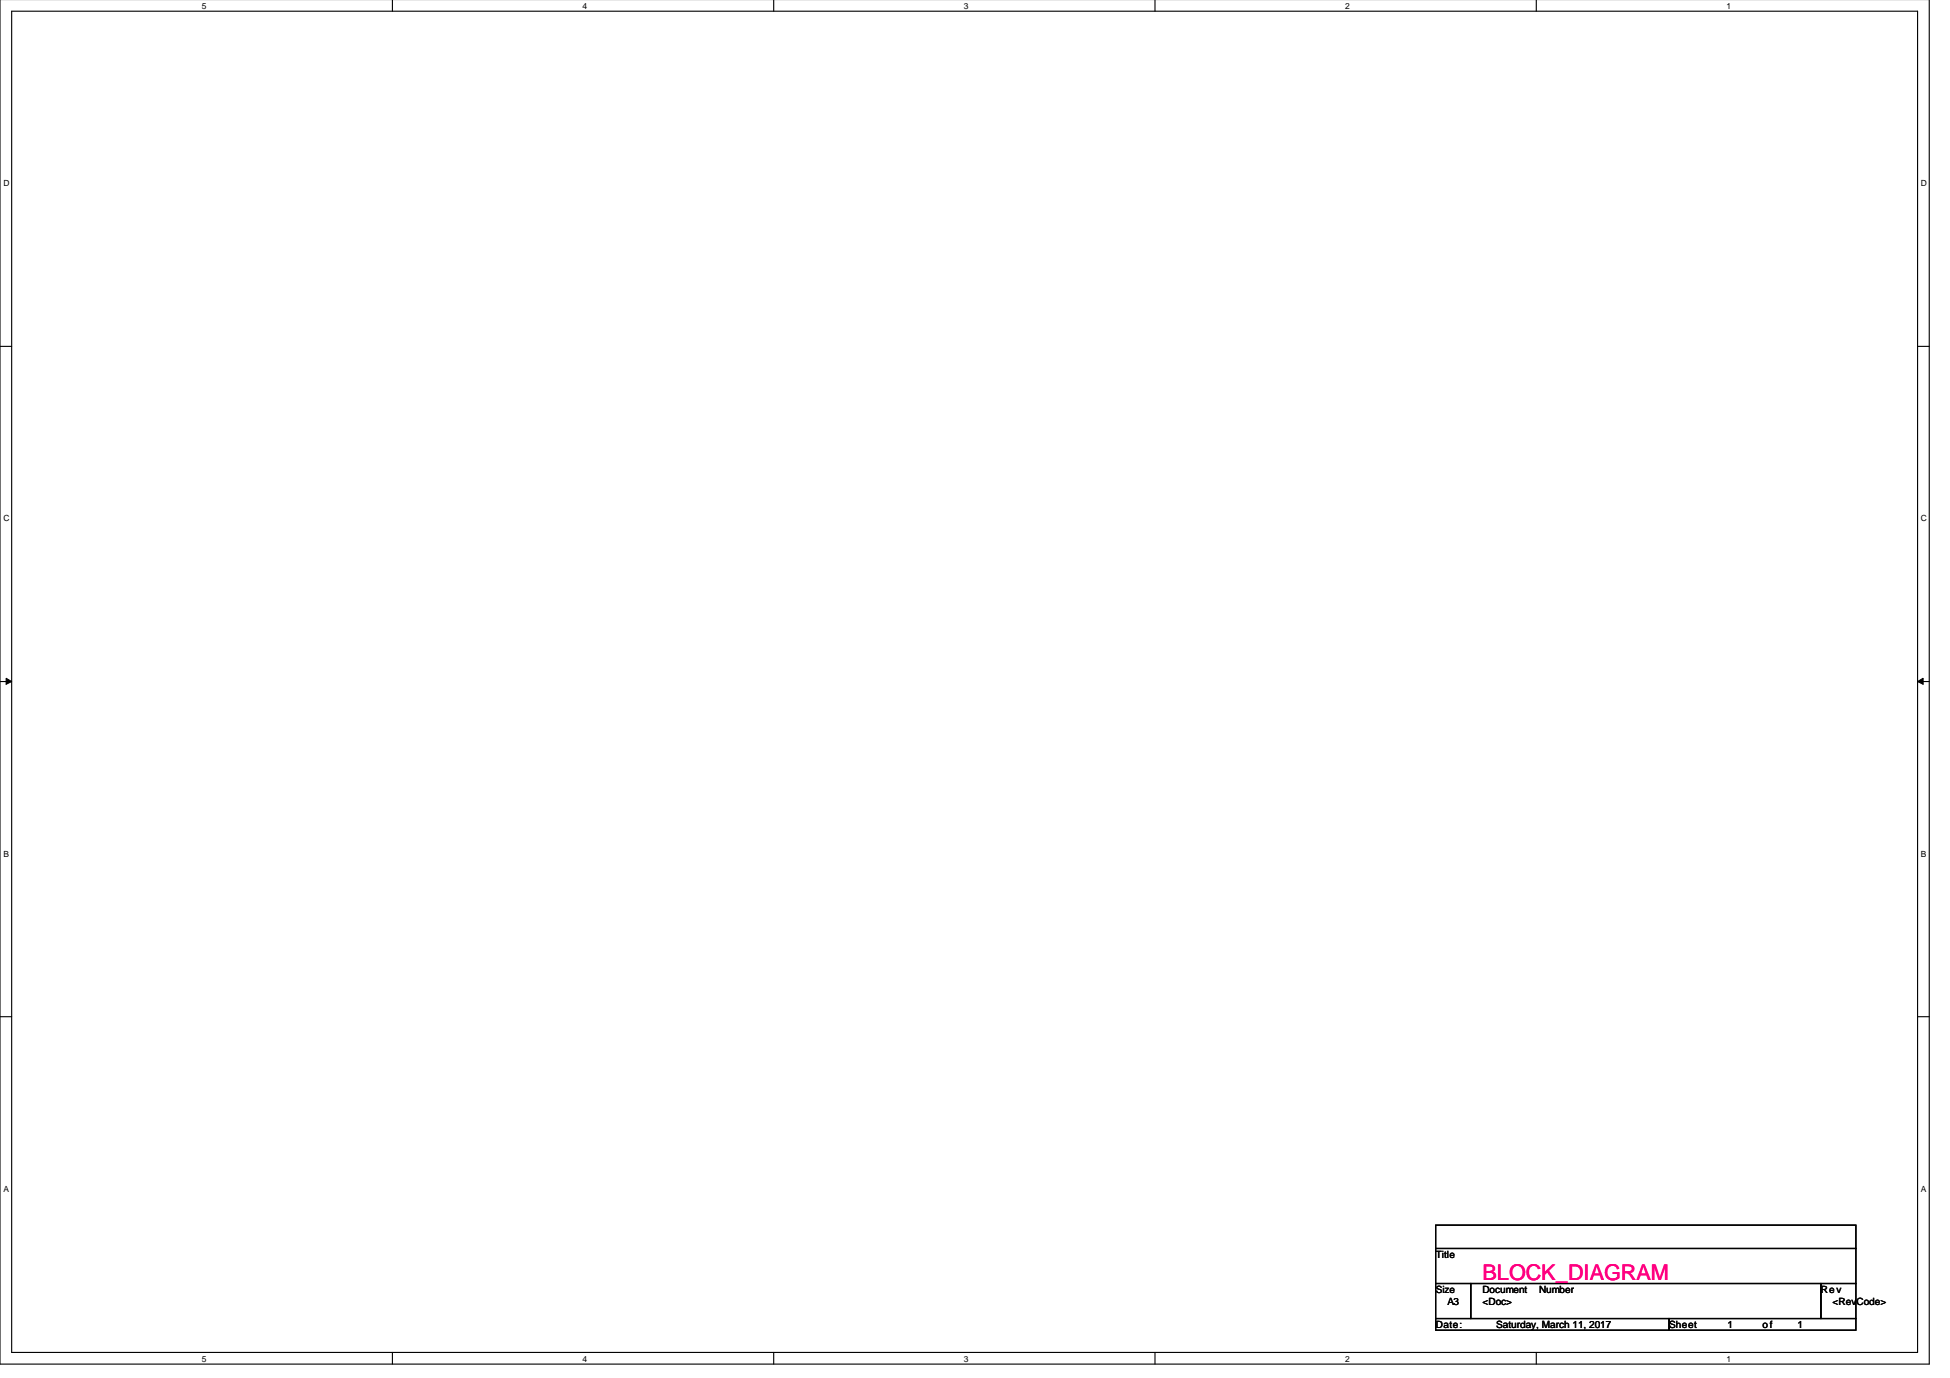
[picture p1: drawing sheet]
<svg xmlns="http://www.w3.org/2000/svg" width="297mm" height="210mm" viewBox="0 0 297 210" stroke-linecap="round" stroke-linejoin="round" font-family="sans-serif">
<defs><g id="words">
<text font-size="3.3" fill="#ff0080" x="225.8" y="194.9">BLOCK_DIAGRAM</text>
<g font-size="1.5">
<text x="218.7" y="191.6">Title</text>
<text x="218.7" y="196.9">Size</text>
<text x="225.8" y="196.9">Document</text>
<text x="234.4" y="196.9">Number</text>
<text x="277.4" y="196.9">Rev</text>
<text x="218.7" y="202.3">Date:</text>
<text x="220.5" y="198.7">A3</text>
<text x="225.8" y="198.7">&lt;Doc&gt;</text>
<text x="227.9" y="202.3">Saturday, March 11, 2017</text>
<text x="254.3" y="202.3">Sheet</text>
<text x="263.1" y="202.3">1</text>
<text x="268.5" y="202.3">of</text>
<text x="273.8" y="202.3">1</text>
<text x="279.1" y="198.7">&lt;RevCode&gt;</text>
</g>
<g font-size="1.3">
<text x="30.7" y="1.4">5</text>
<text x="88.7" y="1.4">4</text>
<text x="146.8" y="1.4">3</text>
<text x="204.9" y="1.4">2</text>
<text x="263" y="1.4">1</text>
<text x=".5" y="28.4">D</text>
<text x="292.6" y="28.4">D</text>
<text x=".5" y="79.4">C</text>
<text x="292.6" y="79.4">C</text>
<text x=".5" y="130.5">B</text>
<text x="292.6" y="130.5">B</text>
<text x=".5" y="181.5">A</text>
<text x="292.6" y="181.5">A</text>
<text x="30.7" y="207.4">5</text>
<text x="88.7" y="207.4">4</text>
<text x="146.8" y="207.4">3</text>
<text x="204.9" y="207.4">2</text>
<text x="263" y="207.4">1</text>
</g>
</g></defs>
<path d="M0 -.1v207.9h293.9v-207.9M1.8 1.7h290.3v204.3h-290.3z" fill="none" stroke="#000" stroke-width=".17"/>
<g fill="#fff">
<path d="M30.7 .2h.6v1.3h-.6z"/>
<path d="M30.7 206.3h.6v1.3h-.6z"/>
</g>
<path d="M59.8 -.1v1.8M59.8 206v1.8" fill="none" stroke="#000" stroke-width=".17"/>
<g fill="#fff">
<path d="M88.7 .2h.6v1.3h-.6z"/>
<path d="M88.7 206.3h.6v1.3h-.6z"/>
</g>
<path d="M117.9 -.1v1.8M117.9 206v1.8" fill="none" stroke="#000" stroke-width=".17"/>
<g fill="#fff">
<path d="M146.8 .2h.6v1.3h-.6z"/>
<path d="M146.8 206.3h.6v1.3h-.6z"/>
</g>
<path d="M175.9 -.1v1.8M175.9 206v1.8" fill="none" stroke="#000" stroke-width=".17"/>
<g fill="#fff">
<path d="M204.9 .2h.6v1.3h-.6z"/>
<path d="M204.9 206.3h.6v1.3h-.6z"/>
</g>
<path d="M234 -.1v1.8M234 206v1.8" fill="none" stroke="#000" stroke-width=".17"/>
<g fill="#fff">
<path d="M263 .2h.6v1.3h-.6z"/>
<path d="M263 206.3h.6v1.3h-.6z"/>
<path d="M.5 27.2h.9v1.3h-.9z"/>
<path d="M292.6 27.2h.9v1.3h-.9z"/>
<path d="M.5 78.2h.9v1.4h-.9z"/>
<path d="M292.6 78.2h.9v1.4h-.9z"/>
</g>
<path d="M0 52.8h1.8M292.1 52.8h1.8" fill="none" stroke="#000" stroke-width=".17"/>
<g fill="#fff">
<path d="M.5 129.3h.8v1.4h-.8z"/>
<path d="M292.6 129.3h.8v1.4h-.8z"/>
</g>
<path d="M0 103.8h1.8M292.1 103.8h1.8" fill="none" stroke="#000" stroke-width=".17"/>
<path d="M.9 103.3l.9 .5-.9 .4zM292.1 103.8l.8-.5v.9z" fill="#000" stroke="#000" stroke-width=".15"/>
<g fill="#fff">
<path d="M.5 180.4h.7v1.3h-.7z"/>
<path d="M292.6 180.4h.7v1.3h-.7z"/>
</g>
<path d="M0 154.9h1.8M292.1 154.9h1.8M218.7 186.6h64v3.6h-64zM218.7 190.2h64v5.3h-64zM218.7 195.5h5.3v5.3h-5.3zM224 195.5h53.4v5.3h-53.4zM277.4 195.5h5.3v5.3h-5.3zM218.7 200.8h35.6v1.8h-35.6zM254.3 200.8h28.4v1.8h-28.4z" fill="none" stroke="#000" stroke-width=".17"/>
<use href="#words"/>
</svg>
